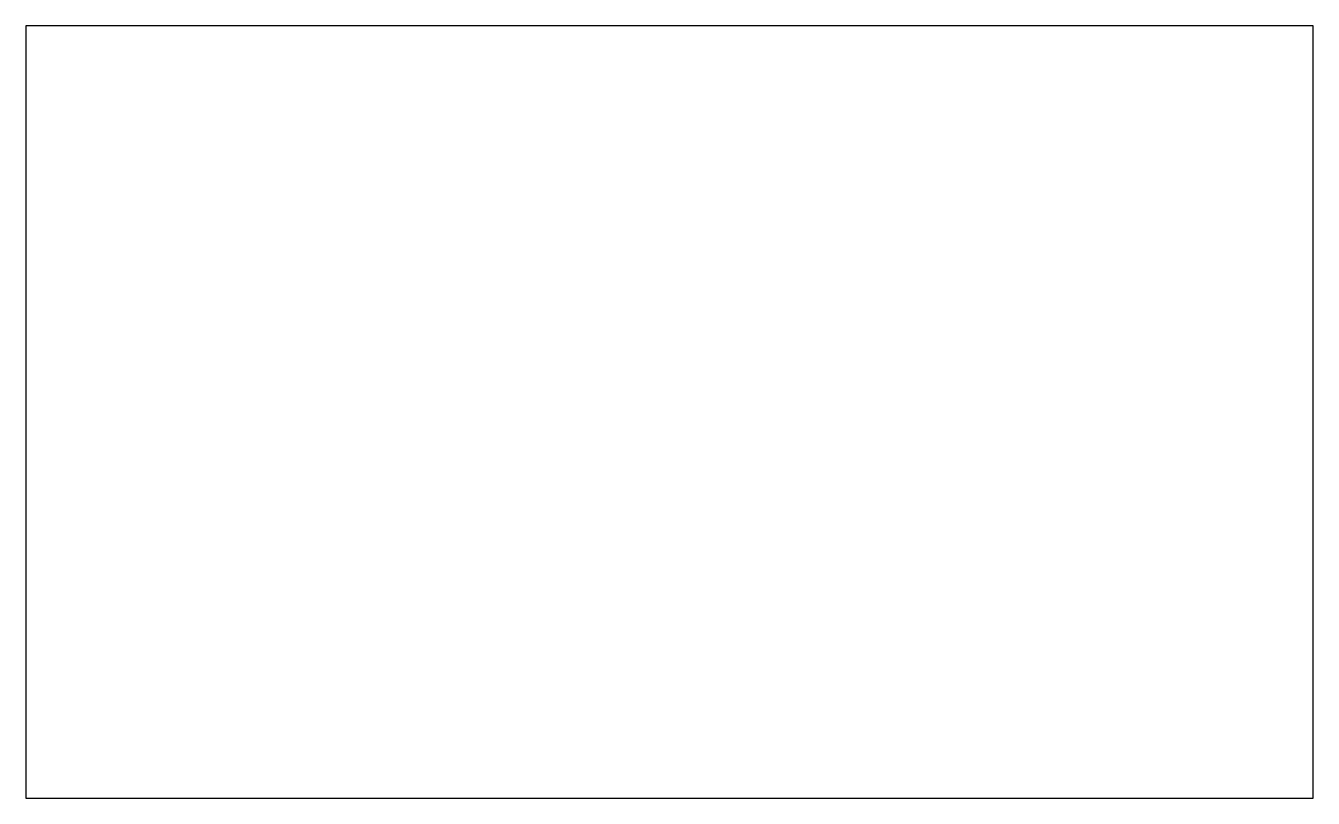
# Model space of a CAD drawing. Header units: millimetres. Extents: x -5 to 5, y -3 to 3.
import ezdxf

# ---------------------------------------------------------------- set-up
doc = ezdxf.new("R2010")
doc.units = ezdxf.units.MM

msp = doc.modelspace()

# ---------------------------------------------------------------- linework, layer by layer
at = {"color": 7, "linetype": 'Continuous', "lineweight": 25}
for p, q in [((-5, 3), (-5, -3)), ((5, 3), (-5, 3)), ((5, -3), (5, 3)), ((-5, -3), (5, -3))]:
    msp.add_line(p, q, dxfattribs=at)

doc.saveas('drawing.dxf')
